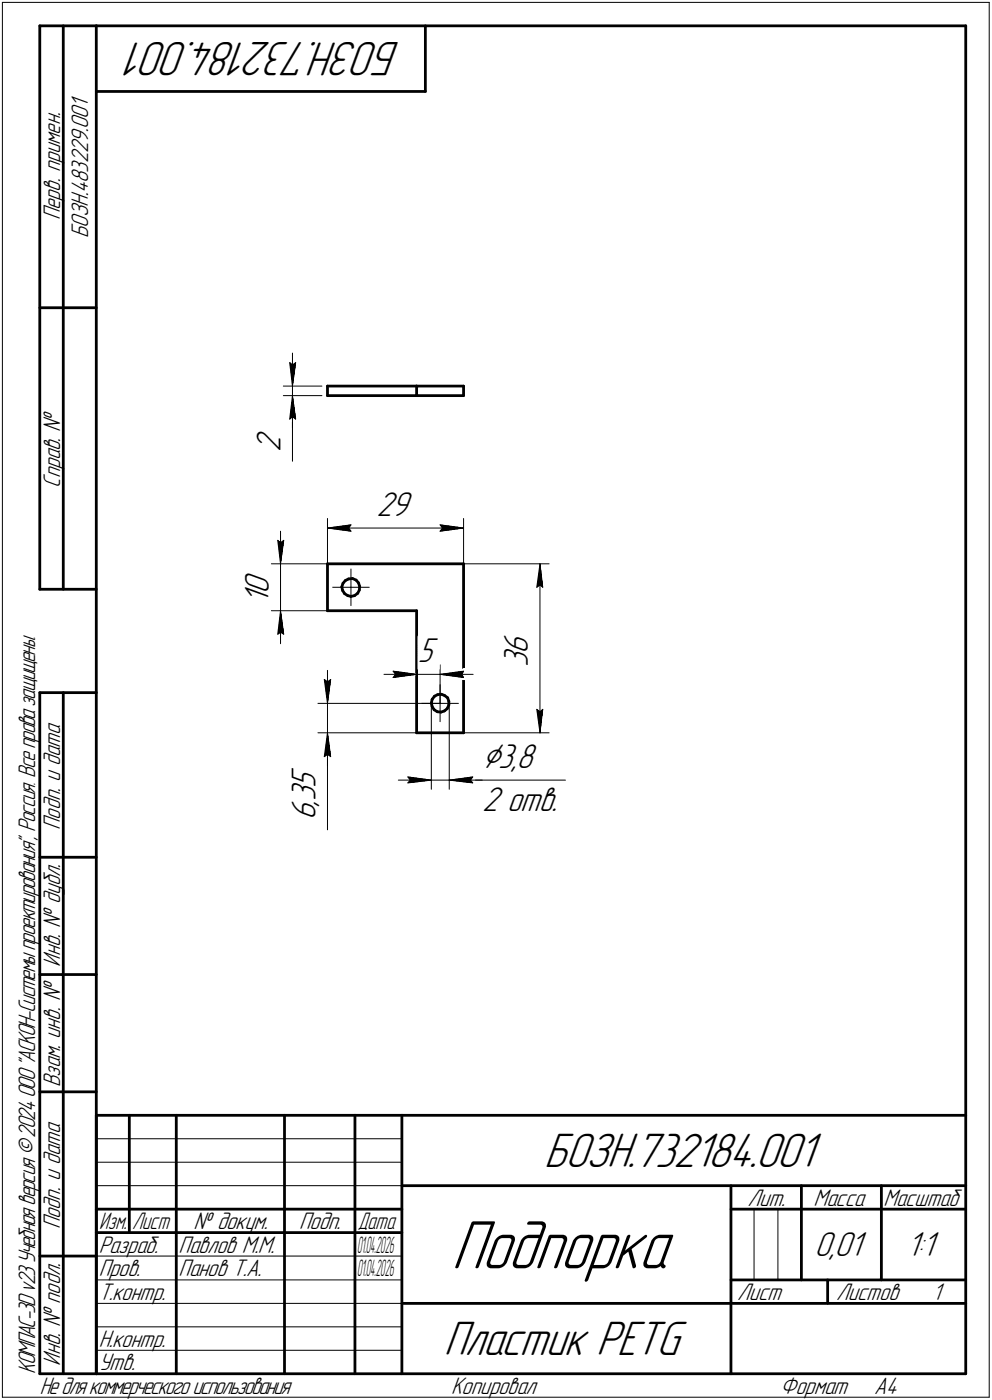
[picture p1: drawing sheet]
<svg xmlns="http://www.w3.org/2000/svg" width="211mm" height="298mm" viewBox="0 0 211 298" stroke-linecap="round" stroke-linejoin="round" font-family="sans-serif">
<defs><g id="words">
<text font-size="15.6" x="96.1" y="270.1">Подпорка</text>
<g font-size="10.9">
<text x="85.2" y="9" transform="rotate(-180 85.2 9)">БОЗН.732184.001</text>
<text x="115.8" y="248.5">БОЗН.732184.001</text>
<text x="94.4" y="288.5">Пластик PETG</text>
</g>
<text font-size="8.5" x="102.6" y="163.5">⌀3,8</text>
<g font-size="7.8">
<text x="59.7" y="96.2" transform="rotate(-90 59.7 96.2)">2</text>
<text x="80.1" y="109.9">29</text>
<text x="57.2" y="128.6" transform="rotate(-90 57.2 128.6)">1</text>
<text x="57.2" y="126.5" transform="rotate(-90 57.2 126.5)">0</text>
<text x="88.9" y="141">5</text>
<text x="112.3" y="142" transform="rotate(-90 112.3 142)">3</text>
<text x="112.3" y="139.2" transform="rotate(-90 112.3 139.2)">6</text>
<text x="67.1" y="167.7" transform="rotate(-90 67.1 167.7)">5</text>
<text x="67.1" y="171.5" transform="rotate(-90 67.1 171.5)">,</text>
<text x="67.1" y="170.5" transform="rotate(-90 67.1 170.5)">3</text>
<text x="102.6" y="172.7">2 отв.</text>
<text x="67.1" y="174.7" transform="rotate(-90 67.1 174.7)">6</text>
<text x="173.3" y="267.5">0,01</text>
<text x="192.9" y="267.5">1:1</text>
</g>
<g font-size="5.4">
<text x="12.8" y="46.9" transform="rotate(-90 12.8 46.9)">Перв. примен.</text>
<text x="18.8" y="50.7" transform="rotate(-90 18.8 50.7)">БОЗН.483229.001</text>
<text x="12.8" y="103.8" transform="rotate(-90 12.8 103.8)">Справ. №</text>
<text x="12.8" y="176.7" transform="rotate(-90 12.8 176.7)">Подп. и дата</text>
<text x="12.8" y="205.8" transform="rotate(-90 12.8 205.8)">Инв. № дубл.</text>
<text x="12.8" y="231.6" transform="rotate(-90 12.8 231.6)">Взам. инв. №</text>
<text x="159.1" y="256.8">Лит.</text>
<text x="173.1" y="256.8">Масса</text>
<text x="188" y="256.8">Масштаб</text>
<text x="12.8" y="261.7" transform="rotate(-90 12.8 261.7)">Подп. и дата</text>
<text x="41.2" y="261.8">№ докум.</text>
<text x="63.6" y="261.8">Подп.</text>
<text x="21" y="266.8">Разраб.</text>
<text x="38" y="266.8">Павлов М.М.</text>
<text x="21" y="271.8">Пров.</text>
<text x="38" y="271.8">Панов Т.А.</text>
<text x="21" y="276.8">Т.контр.</text>
<text x="156.9" y="276.8">Лист</text>
<text x="177.9" y="276.8">Листов</text>
<text x="198.4" y="276.8">1</text>
<text x="21" y="286.8">Н.контр.</text>
<text x="7.5" y="292.5" transform="rotate(-90 7.5 292.5)">КОМПАС-3Dv23Учебнаяверсия©2024ООО&quot;АСКОН-Системыпроектирования&quot;, Россия. Всеправазащищены.</text>
<text x="12.8" y="290.8" transform="rotate(-90 12.8 290.8)">Инв. № подл.</text>
<text x="21" y="291.8">Утв.</text>
<text x="8.5" y="296.7">Недлякоммерческогоиспользования</text>
<text x="96" y="296.8">Копировал</text>
<text x="166" y="296.8">Формат</text>
<text x="186" y="296.8">A4</text>
</g>
<g font-size="5.3">
<text x="21.1" y="261.8">Изм.</text>
<text x="28.1" y="261.8">Лист</text>
<text x="76.1" y="261.8">Дата</text>
</g>
<g font-size="5.1">
<text x="76" y="266.8">0</text>
<text x="76.9" y="266.8">1.04.2026</text>
<text x="76" y="271.8">0</text>
<text x="76.9" y="271.8">1.04.2026</text>
</g>
</g></defs>
<g fill="none" stroke="#000" stroke-width=".59">
<path d="M8.5 5.5v120zM8.5 5.5h12zM13.5 5.5v120zM20.5 5.5v287zM20.5 5.5h185zM20.5 19.5h70zM90.5 5.5v14zM205.5 5.5v287zM8.5 65.5h12zM69.7 84.2h18.9zM69.7 82.2h18.9zM69.7 82.2v2z"/>
<path d="M88.6 82.2h10zM88.6 84.2h10zM88.6 82.2v2zM98.6 82.2v2zM8.5 125.5h12zM69.7 130h18.9zM69.7 120.1h28.9zM69.7 120.1v9.9zM72.7 125l.2 .7zM72.9 125.7l.4 .7zM73 124.2l-.3 .8zM73.3 126.4l.7 .4z"/>
<path d="M73.5 123.6l.7-.3zM73.5 123.6l-.5 .6zM74 126.8l.7 .2zM74.2 123.3l.8-.1zM74.7 127l.7-.2zM75 123.2l.8 .3zM75.4 126.8l.7-.5zM75.8 123.5l.5 .6zM76.3 124.1l.2 .8zM76.5 125.6l-.4 .7zM76.5 124.9v.7zM88.6 130v26z"/>
<path d="M98.6 120.1v35.9zM8.5 147.5v145zM8.5 147.5h12zM13.5 147.5v145zM88.6 156h10zM91.8 149.7l.1 .8zM91.9 148.9l-.1 .8zM91.9 150.5l.5 .6zM92.4 151.1l.6 .5zM92.5 148.3l.6-.4zM92.5 148.3l-.6 .6zM93 151.6h.8z"/>
<path d="M93.1 147.9l.8-.1zM93.8 151.6l.8-.2zM93.9 147.8l.7 .3zM94.6 151.4l.6-.5zM94.6 148.1l.6 .5zM95.2 148.6l.3 .8zM95.5 150.1l-.3 .8zM95.5 149.4v.7zM8.5 182.5h12zM8.5 207.5h12zM8.5 232.5h12zM20.5 237.5h185z"/>
<path d="M20.5 237.5v55zM27.5 237.5v25zM37.5 237.5v55zM60.5 237.5v55zM75.5 237.5v55zM85.5 237.5v55zM20.5 257.5h65zM85.5 252.5h120zM155.5 252.5v40zM155.5 257.5h15zM170.5 252.5v20zM170.5 257.5h35z"/>
<path d="M187.5 252.5v20zM8.5 267.5h12zM20.5 262.5h65zM85.5 277.5h70zM155.5 277.5h50zM155.5 272.5h50zM176.1 272.5v5zM8.5 292.5h12zM20.5 292.5h185z"/>
</g>
<g fill="none" stroke="#000" stroke-width=".21">
<path d="M.5 .5v297zM.5 .5h210zM210.5 .5v297zM61.6 77.2l.6 .5zM61.6 77.2l.6 5zM62.2 77.7l.7-.5zM62.2 75.2v7zM62.9 77.2l-.7 5zM60.3 82.2h8.2zM60.3 84.2h8.2zM61.6 89.2l.6-.5zM62.2 84.2v5z"/>
<path d="M62.2 89.2v9zM62.2 84.2l-.6 5zM62.2 88.7l.7 .5zM62.2 84.2l.7 5zM62.2 84.2v7zM62.2 82.2v2zM59.1 115.1l.6 .5zM59.1 115.1l.6 5zM59.7 115.6l.7-.5zM59.7 113.1v7zM60.4 115.1l-.7 5zM69.7 110.4v9.7z"/>
<path d="M69.7 112.4l5-.6zM69.7 112.4l5 .7zM69.7 112.4h28.9zM74.2 112.4l.5 .7zM74.7 111.8l-.5 .6zM93.6 113.1l5-.7zM93.6 111.8l.5 .6zM93.6 111.8l5 .6zM94.1 112.4l-.5 .7zM98.6 110.4v9.7zM57.7 120.1h12zM57.7 130h12z"/>
<path d="M59.1 135l.6-.4zM59.7 130l-.6 5zM59.7 134.6l.7 .4zM59.7 130l.7 5zM59.7 130v7.1zM59.7 120.1v9.9zM70.8 125.1h3.9zM74.7 125.1h3.9zM74.7 125.1v3.8zM74.7 121.2v3.9zM88.6 130v15.5zM98.6 120.1h18.2z"/>
<path d="M114.2 125.1l.7-.6zM114.9 120.1l.6 5zM114.9 124.5l.6 .6zM114.9 120.1l-.7 5zM114.9 120.1v35.9zM67.6 156h21zM67.6 149.8h26zM69 144.7l.7 .5zM69 144.7l.7 5.1zM69.7 156v5.1zM69.7 156l-.7 5.1zM69.7 156l.7 5.1z"/>
<path d="M69.7 156v7.1zM69.7 145.2l.7-.5zM69.7 142.7v7.1zM69.7 149.8v6.2zM70.4 144.7l-.7 5.1zM81.7 143.6h6.9zM83.7 142.9l4.9 .7zM83.7 142.9l.5 .7zM83.7 144.3l4.9-.7zM84.2 143.6l-.5 .7zM88.6 143.6h5zM89.7 149.8h3.9z"/>
<path d="M91.8 149.8v18.3zM93.6 149.8h3.9zM93.6 149.8v3.9zM93.6 145.8v4zM93.6 141.6v8.2zM93.6 143.6l5 .7zM93.6 143.6l5-.7zM93.6 143.6h7.1zM95.6 149.8v18.3zM98.2 143.6l.4 .7zM98.6 156h18.2zM98.6 142.9l-.4 .7z"/>
<path d="M114.2 151l.7 5zM114.2 151l.7 .6zM114.9 151.6l.6-.6zM115.5 151l-.6 5zM69 161.1l.7-.5zM69.7 161.1v15.6zM69.7 160.6l.7 .5zM84.8 166.1h7zM86.8 165.4l5 .7zM86.8 165.4l.5 .7zM86.8 166.7l5-.6zM87.3 166.1l-.5 .6z"/>
<path d="M91.8 166.1h3.8zM95.6 166.1h5zM95.6 166.1l5 .6zM95.6 166.1l5-.7zM95.6 166.1h7zM100.1 166.1l.5 .6zM100.6 166.1h19.7zM100.6 165.4l-.5 .7zM20.5 247.5h65zM20.5 252.5h65zM20.5 242.5h65zM160.4 257.5v15z"/>
<path d="M165.5 257.5v15zM20.5 267.5h65zM20.5 272.5h65zM20.5 277.5h65zM.5 297.5h210zM20.5 282.5h65zM20.5 287.5h65z"/>
</g>
<g fill="#fff" stroke="#fff" stroke-width=".21">
<path d="M54.1 91.2h7.1zM54.1 91.3h7.1zM54.1 91.4h7.1zM54.1 91.4h7.1zM54.1 91.5h7.1zM54.1 91.6h7.1zM54.1 91.7h7.1zM54.1 91.8h7.1zM54.1 91.9h7.1zM54.1 91.9h7.1zM54.1 92h7.1zM54.1 92.1h7.1zM54.1 92.2h7.1zM54.1 92.3h7.1zM54.1 92.4h7.1zM54.1 92.5h7.1zM54.1 92.5h7.1zM54.1 92.6h7.1zM54.1 92.7h7.1zM54.1 92.8h7.1zM54.1 92.9h7.1zM54.1 93h7.1zM54.1 93h7.1zM54.1 93.1h7.1zM54.1 93.2h7.1zM54.1 93.3h7.1zM54.1 93.4h7.1zM54.1 93.5h7.1zM54.1 93.6h7.1zM54.1 93.6h7.1zM54.1 93.7h7.1zM54.1 93.8h7.1zM54.1 93.9h7.1zM54.1 94h7.1zM54.1 94.1h7.1zM54.1 94.1h7.1zM54.1 94.2h7.1zM54.1 94.3h7.1zM54.1 94.4h7.1zM54.1 94.5h7.1zM54.1 94.6h7.1zM54.1 94.7h7.1zM54.1 94.7h7.1zM54.1 94.8h7.1zM54.1 94.9h7.1zM54.1 95h7.1zM54.1 95.1h7.1zM54.1 95.2h7.1zM54.1 95.2h7.1zM54.1 95.3h7.1zM54.1 95.4h7.1zM54.1 95.5h7.1zM54.1 95.6h7.1zM54.1 95.7h7.1zM54.1 95.8h7.1zM54.1 95.8h7.1zM54.1 95.9h7.1zM54.1 96h7.1zM54.1 96.1h7.1z"/>
<path d="M61 76.7h2.5zM61.1 76.8h2.4zM61.1 76.9h2.4zM61.1 77h2.4zM61.1 77h2.4zM61.1 77.1h2.4zM61.1 77.2h2.4zM61.1 77.3h2.4zM61.2 77.4h2.2zM61.2 77.5h2.2zM61.2 77.6h2.2zM61.2 77.6h2.2zM61.2 77.7h2.2zM61.2 77.8h2.2zM61.2 77.9h2.2zM61.3 78h2zM61.3 78.1h2zM61.3 78.1h2zM61.3 78.2h2zM61.3 78.3h2zM61.3 78.4h2zM61.3 78.5h2zM61.3 78.6h1.9zM61.4 78.7h1.8zM61.4 78.7h1.8zM61.4 78.8h1.8zM61.4 78.9h1.8zM61.4 79h1.8zM61.4 79.1h1.8zM61.4 79.2h1.8zM61.5 79.2h1.7zM61.5 79.3h1.7zM61.5 79.4h1.7zM61.5 79.5h1.7zM61.5 79.6h1.7zM61.5 79.7h1.7zM61.5 79.8h1.7zM61.6 79.8h1.5zM61.6 79.9h1.5zM61.6 80h1.5zM61.6 80.1h1.5zM61.6 80.2h1.5zM61.6 80.3h1.5zM61.6 80.3h1.5zM61.6 80.4h1.4zM61.6 80.5h1.4zM61.6 80.6h1.4zM61.7 80.7h1.2zM61.7 80.8h1.2zM61.7 80.9h1.1zM61.8 80.9h1zM61.8 81h.9zM61.9 81.1h.8zM61.9 81.2h.8zM61.9 81.3h.8zM62 81.4h.7zM62 81.4h.6zM62 81.5h.6zM62.1 81.6h.4zM62.1 81.7h.4zM62.1 81.8h.4zM62.1 81.9h.3zM62.1 82h.3z"/>
<path d="M62.1 84.5h.3zM62.1 84.6h.3zM62.1 84.7h.4zM62.1 84.8h.4zM62.1 84.8h.4zM62 84.9h.6zM62 85h.6zM62 85.1h.7zM61.9 85.2h.8zM61.9 85.3h.8zM61.9 85.3h.8zM61.8 85.4h.9zM61.8 85.5h1zM61.7 85.6h1.1zM61.7 85.7h1.2zM61.7 85.8h1.2zM61.6 85.9h1.4zM61.6 85.9h1.4zM61.6 86h1.4zM61.6 86.1h1.5zM61.6 86.2h1.5zM61.6 86.3h1.5zM61.6 86.4h1.5zM61.6 86.4h1.5zM61.6 86.5h1.5zM61.6 86.6h1.5zM61.5 86.7h1.7zM61.5 86.8h1.7zM61.5 86.9h1.7zM61.5 87h1.7zM61.5 87h1.7zM61.5 87.1h1.7zM61.5 87.2h1.7zM61.4 87.3h1.8zM61.4 87.4h1.8zM61.4 87.5h1.8zM61.4 87.5h1.8zM61.4 87.6h1.8zM61.4 87.7h1.8zM61.4 87.8h1.8zM61.3 87.9h1.9zM61.3 88h2zM61.3 88.1h2zM61.3 88.1h2zM61.3 88.2h2zM61.3 88.3h2zM61.3 88.4h2zM61.3 88.5h2zM61.2 88.6h2.2zM61.2 88.6h2.2zM61.2 88.7h2.2zM61.2 88.8h2.2zM61.2 88.9h2.2zM61.2 89h2.2zM61.2 89.1h2.2zM61.1 89.2h2.4zM61.1 89.2h2.4zM61.1 89.3h2.4zM61.1 89.4h2.4zM61.1 89.5h2.4zM61.1 89.6h2.4zM61.1 89.7h2.4z"/>
<path d="M80.1 104.3h8.1zM80.1 104.4h8.1zM80.1 104.5h8.1zM80.1 104.6h8.1zM80.1 104.6h8.1zM80.1 104.7h8.1zM80.1 104.8h8.1zM80.1 104.9h8.1zM80.1 105h8.1zM80.1 105.1h8.1zM80.1 105.2h8.1zM80.1 105.2h8.1zM80.1 105.3h8.1zM80.1 105.4h8.1zM80.1 105.5h8.1zM80.1 105.6h8.1zM80.1 105.7h8.1zM80.1 105.7h8.1zM80.1 105.8h8.1zM80.1 105.9h8.1zM80.1 106h8.1zM80.1 106.1h8.1zM80.1 106.2h8.1zM80.1 106.3h8.1zM80.1 106.3h8.1zM80.1 106.4h8.1zM80.1 106.5h8.1zM80.1 106.6h8.1zM80.1 106.7h8.1zM80.1 106.8h8.1zM80.1 106.8h8.1zM80.1 106.9h8.1zM80.1 107h8.1zM80.1 107.1h8.1zM80.1 107.2h8.1zM80.1 107.3h8.1zM80.1 107.4h8.1zM80.1 107.4h8.1zM80.1 107.5h8.1zM80.1 107.6h8.1zM80.1 107.7h8.1zM80.1 107.8h8.1zM80.1 107.9h8.1zM80.1 107.9h8.1zM80.1 108h8.1zM80.1 108.1h8.1zM80.1 108.2h8.1zM80.1 108.3h8.1zM80.1 108.4h8.1zM80.1 108.5h8.1zM80.1 108.5h8.1zM80.1 108.6h8.1zM80.1 108.7h8.1zM80.1 108.8h8.1zM80.1 108.9h8.1zM80.1 109h8.1zM80.1 109.1h8.1zM80.1 109.1h8.1zM80.1 109.2h8.1zM80.1 109.3h8.1zM80.1 109.4h8.1zM80.1 109.5h8.1zM80.1 109.6h8.1zM80.1 109.6h8.1zM80.1 109.7h8.1zM80.1 109.8h8.1zM80.1 109.9h8.1zM80.1 110h8.1zM80.1 110.1h8.1zM80.1 110.2h8.1zM80.1 110.2h8.1zM80.1 110.3h8.1zM80.1 110.4h8.1zM80.1 110.5h8.1zM80.1 110.6h8.1zM80.1 110.7h8.1zM80.1 110.7h8.1zM80.1 110.8h8.1zM80.1 110.9h8.1zM80.1 111h8.1zM80.1 111.1h8.1zM80.1 111.2h8.1zM80.1 111.3h8.1zM80.1 111.3h8.1z"/>
<path d="M93.2 111.3h.7zM93.2 111.3h1.3zM93.2 111.4h1.9zM93.2 111.5h2.5zM93.2 111.6h3.1zM93.2 111.7h3.7zM93.2 111.8h3.9zM93.2 111.8h4.1zM93.2 111.9h4.3zM93.2 112h4.5zM93.2 112.1h4.7zM93.2 112.2h4.8zM93.2 112.3h5.1zM93.2 112.4h5.3zM93.2 112.4h5.4zM93.2 112.5h5.3zM93.2 112.6h5.1zM93.2 112.7h4.8zM93.2 112.8h4.7zM93.2 112.9h4.5zM93.2 112.9h4.3zM93.2 113h4.1zM93.2 113.1h3.9zM93.2 113.2h3.7zM93.2 113.3h3zM93.2 113.4h2.2zM93.2 113.5h1.5zM93.2 113.5h.8z"/>
<path d="M74.6 111.3h.6zM74 111.3h1.2zM73.3 111.4h1.9zM72.7 111.5h2.5zM72.1 111.6h3.1zM71.5 111.7h3.7zM71.3 111.8h3.9zM71.1 111.8h4.1zM70.9 111.9h4.3zM70.7 112h4.5zM70.5 112.1h4.7zM70.3 112.2h4.9zM70.1 112.3h5.1zM69.9 112.4h5.3zM69.7 112.4h5.5zM69.9 112.5h5.3zM70.1 112.6h5.1zM70.3 112.7h4.9zM70.5 112.8h4.7zM70.7 112.9h4.5zM70.9 112.9h4.3zM71.1 113h4.1zM71.3 113.1h3.9zM71.5 113.2h3.7zM72.2 113.3h3zM73 113.4h2.2zM73.7 113.5h1.5zM74.5 113.5h.7z"/>
<path d="M51.6 121.5h7.2zM51.6 121.6h7.2zM51.6 121.7h7.2zM51.6 121.8h7.2zM51.6 121.8h7.2zM51.6 121.9h7.2zM51.6 122h7.2zM51.6 122.1h7.2zM51.6 122.2h7.2zM51.6 122.3h7.2zM51.6 122.3h7.2zM51.6 122.4h7.2zM51.6 122.5h7.2zM51.6 122.6h7.2zM51.6 122.7h7.2zM51.6 122.8h7.2zM51.6 122.9h7.2zM51.6 122.9h7.2zM51.6 123h7.2zM51.6 123.1h7.2zM51.6 123.2h7.2zM51.6 123.3h7.2zM51.6 123.4h7.2zM51.6 123.4h7.2zM51.6 123.5h7.2zM51.6 123.6h7.2zM51.6 123.7h7.2zM51.6 123.8h7.2zM51.6 123.9h7.2zM51.6 124h7.2zM51.6 124h7.2zM51.6 124.1h7.2zM51.6 124.2h7.2zM51.6 124.3h7.2zM51.6 124.4h7.2zM51.6 124.5h7.2zM51.6 124.5h7.2zM51.6 124.6h7.2zM51.6 124.7h7.2zM51.6 124.8h7.2zM51.6 124.9h7.2zM51.6 125h7.2zM51.6 125.1h7.2zM51.6 125.1h7.2zM51.6 125.2h7.2zM51.6 125.3h7.2zM51.6 125.4h7.2zM51.6 125.5h7.2zM51.6 125.6h7.2zM51.6 125.6h7.2zM51.6 125.7h7.2zM51.6 125.8h7.2zM51.6 125.9h7.2zM51.6 126h7.2zM51.6 126.1h7.2zM51.6 126.2h7.2zM51.6 126.2h7.2zM51.6 126.3h7.2zM51.6 126.4h7.2zM51.6 126.5h7.2zM51.6 126.6h7.2zM51.6 126.7h7.2zM51.6 126.7h7.2zM51.6 126.8h7.2zM51.6 126.9h7.2zM51.6 127h7.2zM51.6 127.1h7.2zM51.6 127.2h7.2zM51.6 127.3h7.2zM51.6 127.3h7.2zM51.6 127.4h7.2zM51.6 127.5h7.2zM51.6 127.6h7.2zM51.6 127.7h7.2zM51.6 127.8h7.2zM51.6 127.8h7.2zM51.6 127.9h7.2zM51.6 128h7.2zM51.6 128.1h7.2zM51.6 128.2h7.2zM51.6 128.3h7.2zM51.6 128.4h7.2zM51.6 128.4h7.2zM51.6 128.5h7.2z"/>
<path d="M58.5 114.6h2.5zM58.6 114.6h2.4zM58.6 114.7h2.4zM58.6 114.8h2.4zM58.6 114.9h2.4zM58.6 115h2.4zM58.6 115.1h2.4zM58.6 115.1h2.4zM58.7 115.2h2.2zM58.7 115.3h2.2zM58.7 115.4h2.2zM58.7 115.5h2.2zM58.7 115.6h2.2zM58.7 115.7h2.2zM58.7 115.7h2.2zM58.8 115.8h2zM58.8 115.9h2zM58.8 116h2zM58.8 116.1h2zM58.8 116.2h2zM58.8 116.2h2zM58.8 116.3h2zM58.8 116.4h1.9zM58.8 116.5h1.9zM58.8 116.6h1.9zM58.8 116.7h1.9zM58.8 116.8h1.9zM58.8 116.8h1.9zM58.8 116.9h1.9zM58.8 117h1.9zM58.9 117.1h1.7zM58.9 117.2h1.7zM58.9 117.3h1.7zM58.9 117.3h1.7zM58.9 117.4h1.7zM58.9 117.5h1.7zM58.9 117.6h1.7zM59 117.7h1.5zM59 117.8h1.5zM59 117.9h1.5zM59 117.9h1.5zM59 118h1.5zM59 118.1h1.5zM59 118.2h1.5zM59 118.3h1.5zM59.1 118.4h1.4zM59.1 118.4h1.4zM59.2 118.5h1.2zM59.2 118.6h1.2zM59.2 118.7h1.1zM59.3 118.8h1zM59.3 118.9h.9zM59.4 119h.8zM59.4 119h.8zM59.4 119.1h.7zM59.4 119.2h.7zM59.4 119.3h.6zM59.4 119.4h.6zM59.5 119.5h.4zM59.5 119.5h.4zM59.6 119.6h.3zM59.6 119.7h.3zM59.6 119.8h.3z"/>
<path d="M59.6 130.3h.3zM59.6 130.4h.3zM59.6 130.5h.3zM59.5 130.6h.4zM59.5 130.6h.4zM59.4 130.7h.6zM59.4 130.8h.6zM59.4 130.9h.7zM59.4 131h.7zM59.4 131.1h.8zM59.4 131.1h.8zM59.3 131.2h.9zM59.3 131.3h1zM59.2 131.4h1.1zM59.2 131.5h1.2zM59.2 131.6h1.2zM59.1 131.7h1.4zM59.1 131.7h1.4zM59 131.8h1.5zM59 131.9h1.5zM59 132h1.5zM59 132.1h1.5zM59 132.2h1.5zM59 132.2h1.5zM59 132.3h1.5zM59 132.4h1.5zM58.9 132.5h1.7zM58.9 132.6h1.7zM58.9 132.7h1.7zM58.9 132.8h1.7zM58.9 132.8h1.7zM58.9 132.9h1.7zM58.9 133h1.7zM58.8 133.1h1.9zM58.8 133.2h1.9zM58.8 133.3h1.9zM58.8 133.3h1.9zM58.8 133.4h1.9zM58.8 133.5h1.9zM58.8 133.6h1.9zM58.8 133.7h1.9zM58.8 133.8h2zM58.8 133.9h2zM58.8 133.9h2zM58.8 134h2zM58.8 134.1h2zM58.8 134.2h2zM58.8 134.3h2zM58.7 134.4h2.2zM58.7 134.5h2.2zM58.7 134.5h2.2zM58.7 134.6h2.2zM58.7 134.7h2.2zM58.7 134.8h2.2zM58.7 134.9h2.2zM58.6 135h2.4zM58.6 135h2.4zM58.6 135.1h2.4zM58.6 135.2h2.4zM58.6 135.3h2.4zM58.6 135.4h2.4zM58.6 135.5h2.4z"/>
<path d="M102.6 157.8h12.3zM102.6 157.9h12.3zM102.6 158h12.3zM102.6 158.1h12.3zM102.6 158.2h12.3zM102.6 158.2h12.3zM102.6 158.3h12.3zM102.6 158.4h12.3zM102.6 158.5h12.3zM102.6 158.6h12.3zM102.6 158.7h12.3zM102.6 158.7h12.3zM102.6 158.8h12.3zM102.6 158.9h12.3zM102.6 159h12.3zM102.6 159.1h12.3zM102.6 159.2h12.3zM102.6 159.3h12.3zM102.6 159.3h12.3zM102.6 159.4h12.3zM102.6 159.5h12.3zM102.6 159.6h12.3zM102.6 159.7h12.3zM102.6 159.8h12.3zM102.6 159.9h12.3zM102.6 159.9h12.3zM102.6 160h12.3zM102.6 160.1h12.3zM102.6 160.2h12.3zM102.6 160.3h12.3zM102.6 160.4h12.3zM102.6 160.4h12.3zM102.6 160.5h12.3zM102.6 160.6h12.3zM102.6 160.7h12.3zM102.6 160.8h12.3zM102.6 160.9h12.3zM102.6 161h12.3zM102.6 161h12.3zM102.6 161.1h12.3zM102.6 161.2h12.3zM102.6 161.3h12.3zM102.6 161.4h12.3zM102.6 161.5h12.3zM102.6 161.5h12.3zM102.6 161.6h12.3zM102.6 161.7h12.3zM102.6 161.8h12.3zM102.6 161.9h12.3zM102.6 162h12.3zM102.6 162.1h12.3zM102.6 162.1h12.3zM102.6 162.2h12.3zM102.6 162.3h12.3zM102.6 162.4h12.3zM102.6 162.5h12.3zM102.6 162.6h12.3zM102.6 162.6h12.3zM102.6 162.7h12.3zM102.6 162.8h12.3zM102.6 162.9h12.3zM102.6 163h12.3zM102.6 163.1h12.3zM102.6 163.2h12.3zM102.6 163.2h12.3zM102.6 163.3h12.3zM102.6 163.4h12.3zM102.6 163.5h12.3zM102.6 163.6h12.3zM102.6 163.7h12.3zM102.6 163.7h12.3zM102.6 163.8h12.3zM102.6 163.9h12.3zM102.6 164h12.3zM102.6 164.1h12.3zM102.6 164.2h12.3zM102.6 164.3h12.3zM102.6 164.3h12.3zM102.6 164.4h12.3zM102.6 164.5h12.3zM102.6 164.6h12.3zM102.6 164.7h12.3zM102.6 164.8h12.3zM102.6 164.8h12.3zM102.6 164.9h12.3zM102.6 165h12.3z"/>
<path d="M102.6 167h15.8zM102.6 167.1h15.8zM102.6 167.2h15.8zM102.6 167.3h15.8zM102.6 167.4h15.8zM102.6 167.5h15.8zM102.6 167.6h15.8zM102.6 167.6h15.8zM102.6 167.7h15.8zM102.6 167.8h15.8zM102.6 167.9h15.8zM102.6 168h15.8zM102.6 168.1h15.8zM102.6 168.1h15.8zM102.6 168.2h15.8zM102.6 168.3h15.8zM102.6 168.4h15.8zM102.6 168.5h15.8zM102.6 168.6h15.8zM102.6 168.7h15.8zM102.6 168.7h15.8zM102.6 168.8h15.8zM102.6 168.9h15.8zM102.6 169h15.8zM102.6 169.1h15.8zM102.6 169.2h15.8zM102.6 169.2h15.8zM102.6 169.3h15.8zM102.6 169.4h15.8zM102.6 169.5h15.8zM102.6 169.6h15.8zM102.6 169.7h15.8zM102.6 169.8h15.8zM102.6 169.8h15.8zM102.6 169.9h15.8zM102.6 170h15.8zM102.6 170.1h15.8zM102.6 170.2h15.8zM102.6 170.3h15.8zM102.6 170.3h15.8zM102.6 170.4h15.8zM102.6 170.5h15.8zM102.6 170.6h15.8zM102.6 170.7h15.8zM102.6 170.8h15.8zM102.6 170.9h15.8zM102.6 170.9h15.8zM102.6 171h15.8zM102.6 171.1h15.8zM102.6 171.2h15.8zM102.6 171.3h15.8zM102.6 171.4h15.8zM102.6 171.4h15.8zM102.6 171.5h15.8zM102.6 171.6h15.8zM102.6 171.7h15.8zM102.6 171.8h15.8zM102.6 171.9h15.8zM102.6 172h15.8zM102.6 172h15.8zM102.6 172.1h15.8zM102.6 172.2h15.8zM102.6 172.3h15.8zM102.6 172.4h15.8zM102.6 172.5h15.8zM102.6 172.6h15.8zM102.6 172.6h15.8zM102.6 172.7h15.8zM102.6 172.8h15.8zM102.6 172.9h15.8zM102.6 173h15.8zM102.6 173.1h15.8zM102.6 173.1h15.8zM102.6 173.2h15.8zM102.6 173.3h15.8zM102.6 173.4h15.8zM102.6 173.5h15.8zM102.6 173.6h15.8zM102.6 173.7h15.8zM102.6 173.7h15.8zM102.6 173.8h15.8zM102.6 173.9h15.8zM102.6 174h15.8zM102.6 174.1h15.8zM102.6 174.2h15.8z"/>
<path d="M86.3 164.9h.7zM86.3 165h1.2zM86.3 165.1h1.8zM86.3 165.2h2.5zM86.3 165.3h3.1zM86.3 165.4h3.7zM86.3 165.4h4zM86.3 165.5h4.1zM86.3 165.6h4.3zM86.3 165.7h4.5zM86.3 165.8h4.7zM86.3 165.9h4.9zM86.3 165.9h5.1zM86.3 166h5.3zM86.3 166.1h5.5zM86.3 166.2h5.3zM86.3 166.3h5.1zM86.3 166.4h4.9zM86.3 166.5h4.6zM86.3 166.5h4.4zM86.3 166.6h4.2zM86.3 166.7h4zM86.3 166.8h3.7zM86.3 166.9h3.1zM86.3 167h2.5zM86.3 167h1.8zM86.3 167.1h1.2zM86.3 167.2h.7z"/>
<path d="M100.5 164.9h.6zM99.9 165h1.2zM99.2 165.1h1.9zM98.6 165.2h2.5zM98 165.3h3.1zM97.4 165.4h3.7zM97.2 165.4h3.9zM97 165.5h4.1zM96.8 165.6h4.3zM96.6 165.7h4.5zM96.4 165.8h4.7zM96.2 165.9h4.9zM96 165.9h5.1zM95.8 166h5.3zM95.6 166.1h5.5zM95.8 166.2h5.3zM96.1 166.3h5zM96.3 166.4h4.8zM96.5 166.5h4.6zM96.8 166.5h4.3zM96.9 166.6h4.2zM97.2 166.7h3.9zM97.4 166.8h3.7zM98 166.9h3.1zM98.6 167h2.5zM99.2 167h1.9zM99.9 167.1h1.2zM100.5 167.2h.6z"/>
<path d="M88.9 135.5h4.6zM88.9 135.6h4.6zM88.9 135.6h4.6zM88.9 135.7h4.6zM88.9 135.8h4.6zM88.9 135.9h4.6zM88.9 136h4.6zM88.9 136.1h4.6zM88.9 136.1h4.6zM88.9 136.2h4.6zM88.9 136.3h4.6zM88.9 136.4h4.6zM88.9 136.5h4.6zM88.9 136.6h4.6zM88.9 136.7h4.6zM88.9 136.7h4.6zM88.9 136.8h4.6zM88.9 136.9h4.6zM88.9 137h4.6zM88.9 137.1h4.6zM88.9 137.2h4.6zM88.9 137.2h4.6zM88.9 137.3h4.6zM88.9 137.4h4.6zM88.9 137.5h4.6zM88.9 137.6h4.6zM88.9 137.7h4.6zM88.9 137.8h4.6zM88.9 137.8h4.6zM88.9 137.9h4.6zM88.9 138h4.6zM88.9 138.1h4.6zM88.9 138.2h4.6zM88.9 138.3h4.6zM88.9 138.3h4.6zM88.9 138.4h4.6zM88.9 138.5h4.6zM88.9 138.6h4.6zM88.9 138.7h4.6zM88.9 138.8h4.6zM88.9 138.9h4.6zM88.9 138.9h4.6zM88.9 139h4.6zM88.9 139.1h4.6zM88.9 139.2h4.6zM88.9 139.3h4.6zM88.9 139.4h4.6zM88.9 139.4h4.6zM88.9 139.5h4.6zM88.9 139.6h4.6zM88.9 139.7h4.6zM88.9 139.8h4.6zM88.9 139.9h4.6zM88.9 140h4.6zM88.9 140h4.6zM88.9 140.1h4.6zM88.9 140.2h4.6zM88.9 140.3h4.6zM88.9 140.4h4.6zM88.9 140.5h4.6zM88.9 140.5h4.6zM88.9 140.6h4.6zM88.9 140.7h4.6zM88.9 140.8h4.6zM88.9 140.9h4.6zM88.9 141h4.6zM88.9 141.1h4.6zM88.9 141.1h4.6zM88.9 141.2h4.6zM88.9 141.3h4.6zM88.9 141.4h4.6zM88.9 141.5h4.6zM88.9 141.6h4.6zM88.9 141.6h4.6zM88.9 141.7h4.6zM88.9 141.8h4.6zM88.9 141.9h4.6zM88.9 142h4.6zM88.9 142.1h4.6zM88.9 142.2h4.6zM88.9 142.2h4.6zM88.9 142.3h4.6zM88.9 142.4h4.6zM88.9 142.5h4.6z"/>
<path d="M83.1 142.4h.7zM83.1 142.5h1.3zM83.1 142.6h1.9zM83.1 142.7h2.6zM83.1 142.7h3.2zM83.1 142.8h3.8zM83.1 142.9h4zM83.1 143h4.2zM83.1 143.1h4.4zM83.1 143.2h4.6zM83.1 143.3h4.8zM83.1 143.3h5zM83.1 143.4h5.2zM83.1 143.5h5.4zM83.1 143.6h5.5zM83.1 143.7h5.4zM83.1 143.8h5.2zM83.1 143.8h5zM83.1 143.9h4.8zM83.1 144h4.6zM83.1 144.1h4.4zM83.1 144.2h4.2zM83.1 144.3h4zM83.1 144.4h3.8zM83.1 144.4h3.1zM83.1 144.5h2.3zM83.1 144.6h1.6zM83.1 144.7h.8z"/>
<path d="M98.6 142.4h.5zM98 142.5h1.1zM97.3 142.6h1.8zM96.7 142.7h2.4zM96.1 142.7h3zM95.4 142.8h3.7zM95.2 142.9h3.9zM95.1 143h4zM94.8 143.1h4.3zM94.7 143.2h4.4zM94.5 143.3h4.6zM94.2 143.3h4.9zM94.1 143.4h5zM93.9 143.5h5.2zM93.6 143.6h5.5zM93.9 143.7h5.2zM94.1 143.8h5zM94.2 143.8h4.9zM94.5 143.9h4.6zM94.7 144h4.4zM94.8 144.1h4.3zM95.1 144.2h4zM95.2 144.3h3.9zM95.4 144.4h3.7zM96.2 144.4h2.9zM96.9 144.5h2.2zM97.7 144.6h1.4zM98.5 144.7h.6z"/>
<path d="M106.8 134.2h7.1zM106.8 134.3h7.1zM106.8 134.4h7.1zM106.8 134.5h7.1zM106.8 134.5h7.1zM106.8 134.6h7.1zM106.8 134.7h7.1zM106.8 134.8h7.1zM106.8 134.9h7.1zM106.8 135h7.1zM106.8 135h7.1zM106.8 135.1h7.1zM106.8 135.2h7.1zM106.8 135.3h7.1zM106.8 135.4h7.1zM106.8 135.5h7.1zM106.8 135.6h7.1zM106.8 135.6h7.1zM106.8 135.7h7.1zM106.8 135.8h7.1zM106.8 135.9h7.1zM106.8 136h7.1zM106.8 136.1h7.1zM106.8 136.1h7.1zM106.8 136.2h7.1zM106.8 136.3h7.1zM106.8 136.4h7.1zM106.8 136.5h7.1zM106.8 136.6h7.1zM106.8 136.7h7.1zM106.8 136.7h7.1zM106.8 136.8h7.1zM106.8 136.9h7.1zM106.8 137h7.1zM106.8 137.1h7.1zM106.8 137.2h7.1zM106.8 137.2h7.1zM106.8 137.3h7.1zM106.8 137.4h7.1zM106.8 137.5h7.1zM106.8 137.6h7.1zM106.8 137.7h7.1zM106.8 137.8h7.1zM106.8 137.8h7.1zM106.8 137.9h7.1zM106.8 138h7.1zM106.8 138.1h7.1zM106.8 138.2h7.1zM106.8 138.3h7.1zM106.8 138.3h7.1zM106.8 138.4h7.1zM106.8 138.5h7.1zM106.8 138.6h7.1zM106.8 138.7h7.1zM106.8 138.8h7.1zM106.8 138.9h7.1zM106.8 138.9h7.1zM106.8 139h7.1zM106.8 139.1h7.1zM106.8 139.2h7.1zM106.8 139.3h7.1zM106.8 139.4h7.1zM106.8 139.4h7.1zM106.8 139.5h7.1zM106.8 139.6h7.1zM106.8 139.7h7.1zM106.8 139.8h7.1zM106.8 139.9h7.1zM106.8 140h7.1zM106.8 140h7.1zM106.8 140.1h7.1zM106.8 140.2h7.1zM106.8 140.3h7.1zM106.8 140.4h7.1zM106.8 140.5h7.1zM106.8 140.5h7.1zM106.8 140.6h7.1zM106.8 140.7h7.1zM106.8 140.8h7.1zM106.8 140.9h7.1zM106.8 141h7.1zM106.8 141.1h7.1zM106.8 141.1h7.1zM106.8 141.2h7.1zM106.8 141.3h7.1zM106.8 141.4h7.1zM106.8 141.5h7.1zM106.8 141.6h7.1zM106.8 141.6h7.1zM106.8 141.7h7.1zM106.8 141.8h7.1zM106.8 141.9h7.1z"/>
<path d="M113.6 150.6h2.5zM113.7 150.7h2.4zM113.7 150.8h2.4zM113.7 150.9h2.4zM113.7 151h2.4zM113.7 151h2.4zM113.7 151.1h2.4zM113.7 151.2h2.4zM113.8 151.3h2.2zM113.8 151.4h2.2zM113.8 151.5h2.2zM113.8 151.6h2.2zM113.8 151.6h2.2zM113.8 151.7h2.2zM113.8 151.8h2.2zM113.9 151.9h2zM113.9 152h2zM113.9 152.1h2zM113.9 152.1h2zM113.9 152.2h2zM113.9 152.3h2zM113.9 152.4h2zM114 152.5h1.8zM114 152.6h1.8zM114 152.7h1.8zM114 152.7h1.8zM114 152.8h1.8zM114 152.9h1.8zM114 153h1.8zM114 153.1h1.7zM114 153.2h1.7zM114 153.2h1.7zM114 153.3h1.7zM114 153.4h1.7zM114 153.5h1.7zM114 153.6h1.7zM114.1 153.7h1.6zM114.1 153.8h1.6zM114.1 153.8h1.6zM114.1 153.9h1.6zM114.1 154h1.6zM114.1 154.1h1.6zM114.1 154.2h1.6zM114.1 154.3h1.5zM114.2 154.3h1.4zM114.2 154.4h1.4zM114.3 154.5h1.2zM114.3 154.6h1.2zM114.4 154.7h1.1zM114.4 154.8h1zM114.4 154.9h1zM114.5 154.9h.8zM114.5 155h.8zM114.6 155.1h.7zM114.6 155.2h.6zM114.6 155.3h.6zM114.6 155.4h.6zM114.6 155.4h.5zM114.7 155.5h.4zM114.7 155.6h.4zM114.8 155.7h.3zM114.8 155.8h.3z"/>
<path d="M114.8 120.3h.3zM114.8 120.4h.3zM114.7 120.5h.4zM114.7 120.6h.4zM114.6 120.6h.5zM114.6 120.7h.6zM114.6 120.8h.6zM114.6 120.9h.6zM114.6 121h.7zM114.5 121.1h.8zM114.5 121.2h.8zM114.4 121.2h1zM114.4 121.3h1zM114.4 121.4h1.1zM114.3 121.5h1.2zM114.3 121.6h1.2zM114.2 121.7h1.4zM114.2 121.8h1.4zM114.1 121.8h1.5zM114.1 121.9h1.6zM114.1 122h1.6zM114.1 122.1h1.6zM114.1 122.2h1.6zM114.1 122.3h1.6zM114.1 122.3h1.6zM114.1 122.4h1.6zM114 122.5h1.7zM114 122.6h1.7zM114 122.7h1.7zM114 122.8h1.7zM114 122.9h1.7zM114 122.9h1.7zM114 123h1.7zM114 123.1h1.8zM114 123.2h1.8zM114 123.3h1.8zM114 123.4h1.8zM114 123.4h1.8zM114 123.5h1.8zM114 123.6h1.8zM113.9 123.7h1.9zM113.9 123.8h2zM113.9 123.9h2zM113.9 124h2zM113.9 124h2zM113.9 124.1h2zM113.9 124.2h2zM113.9 124.3h2zM113.8 124.4h2.2zM113.8 124.5h2.2zM113.8 124.5h2.2zM113.8 124.6h2.2zM113.8 124.7h2.2zM113.8 124.8h2.2zM113.8 124.9h2.2zM113.7 125h2.4zM113.7 125.1h2.4zM113.7 125.1h2.4zM113.7 125.2h2.4zM113.7 125.3h2.4zM113.7 125.4h2.4zM113.7 125.5h2.4z"/>
<path d="M61.6 163.1h7.1zM61.6 163.2h7.1zM61.6 163.2h7.1zM61.6 163.3h7.1zM61.6 163.4h7.1zM61.6 163.5h7.1zM61.6 163.6h7.1zM61.6 163.7h7.1zM61.6 163.7h7.1zM61.6 163.8h7.1zM61.6 163.9h7.1zM61.6 164h7.1zM61.6 164.1h7.1zM61.6 164.2h7.1zM61.6 164.3h7.1zM61.6 164.3h7.1zM61.6 164.4h7.1zM61.6 164.5h7.1zM61.6 164.6h7.1zM61.6 164.7h7.1zM61.6 164.8h7.1zM61.6 164.8h7.1zM61.6 164.9h7.1zM61.6 165h7.1zM61.6 165.1h7.1zM61.6 165.2h7.1zM61.6 165.3h7.1zM61.6 165.4h7.1zM61.6 165.4h7.1zM61.6 165.5h7.1zM61.6 165.6h7.1zM61.6 165.7h7.1zM61.6 165.8h7.1zM61.6 165.9h7.1zM61.6 165.9h7.1zM61.6 166h7.1zM61.6 166.1h7.1zM61.6 166.2h7.1zM61.6 166.3h7.1zM61.6 166.4h7.1zM61.6 166.5h7.1zM61.6 166.5h7.1zM61.6 166.6h7.1zM61.6 166.7h7.1zM61.6 166.8h7.1zM61.6 166.9h7.1zM61.6 167h7.1zM61.6 167h7.1zM61.6 167.1h7.1zM61.6 167.2h7.1zM61.6 167.3h7.1zM61.6 167.4h7.1zM61.6 167.5h7.1zM61.6 167.6h7.1zM61.6 167.6h7.1zM61.6 167.7h7.1zM61.6 167.8h7.1zM61.6 167.9h7.1zM61.6 168h7.1zM61.6 168.1h7.1zM61.6 168.1h7.1zM61.6 168.2h7.1zM61.6 168.3h7.1zM61.6 168.4h7.1zM61.6 168.5h7.1zM61.6 168.6h7.1zM61.6 168.7h7.1zM61.6 168.7h7.1zM61.6 168.8h7.1zM61.6 168.9h7.1zM61.6 169h7.1zM61.6 169.1h7.1zM61.6 169.2h7.1zM61.6 169.2h7.1zM61.6 169.3h7.1zM61.6 169.4h7.1zM61.6 169.5h7.1zM61.6 169.6h7.1zM61.6 169.7h7.1zM61.6 169.8h7.1zM61.6 169.8h7.1zM61.6 169.9h7.1zM61.6 170h7.1zM61.6 170.1h7.1zM61.6 170.2h7.1zM61.6 170.3h7.1zM61.6 170.3h7.1zM61.6 170.4h7.1zM61.6 170.5h7.1zM61.6 170.6h7.1zM61.6 170.7h7.1zM61.6 170.8h7.1zM61.6 170.9h7.1zM61.6 170.9h7.1zM61.6 171h7.1zM61.6 171.1h7.1zM61.6 171.2h7.1zM61.6 171.3h7.1zM61.6 171.4h7.1zM61.6 171.4h7.1zM61.6 171.5h7.1zM61.6 171.6h7.1zM61.6 171.7h7.1zM61.6 171.8h7.1zM61.6 171.9h7.1zM61.6 172h7.1zM61.6 172h7.1zM61.6 172.1h7.1zM61.6 172.2h7.1zM61.6 172.3h7.1zM61.6 172.4h7.1zM61.6 172.5h7.1zM61.6 172.6h7.1zM61.6 172.6h7.1zM61.6 172.7h7.1zM61.6 172.8h7.1zM61.6 172.9h7.1zM61.6 173h7.1zM61.6 173.1h7.1zM61.6 173.1h7.1zM61.6 173.2h7.1zM61.6 173.3h7.1zM61.6 173.4h7.1zM61.6 173.5h7.1zM61.6 173.6h7.1zM61.6 173.7h7.1zM61.6 173.7h7.1zM61.6 173.8h7.1zM61.6 173.9h7.1zM61.6 174h7.1zM61.6 174.1h7.1zM61.6 174.2h7.1zM61.6 174.2h7.1zM61.6 174.3h7.1zM61.6 174.4h7.1zM61.6 174.5h7.1zM61.6 174.6h7.1z"/>
<path d="M69.6 156.3h.2zM69.6 156.4h.2zM69.5 156.5h.4zM69.5 156.5h.4zM69.5 156.6h.4zM69.4 156.7h.6zM69.4 156.8h.6zM69.3 156.9h.8zM69.3 157h.8zM69.3 157.1h.8zM69.3 157.1h.9zM69.3 157.2h.9zM69.2 157.3h1.1zM69.2 157.4h1.1zM69.2 157.5h1.1zM69.1 157.6h1.3zM69.1 157.6h1.3zM69 157.7h1.4zM69 157.8h1.4zM68.9 157.9h1.5zM68.9 158h1.6zM68.9 158.1h1.6zM68.9 158.2h1.6zM68.9 158.2h1.6zM68.9 158.3h1.6zM68.9 158.4h1.6zM68.9 158.5h1.6zM68.8 158.6h1.7zM68.8 158.7h1.8zM68.8 158.7h1.8zM68.8 158.8h1.8zM68.8 158.9h1.8zM68.8 159h1.8zM68.8 159.1h1.8zM68.7 159.2h1.9zM68.7 159.3h1.9zM68.7 159.3h1.9zM68.7 159.4h2zM68.7 159.5h2zM68.7 159.6h2zM68.7 159.7h2zM68.7 159.8h2zM68.7 159.9h2zM68.7 159.9h2zM68.7 160h2zM68.7 160.1h2.1zM68.7 160.2h2.1zM68.7 160.3h2.1zM68.6 160.4h2.2zM68.6 160.4h2.2zM68.6 160.5h2.2zM68.6 160.6h2.2zM68.6 160.7h2.2zM68.6 160.8h2.2zM68.6 160.9h2.3zM68.5 161h2.4zM68.5 161h2.4zM68.5 161.1h2.4zM68.5 161.2h2.4zM68.5 161.3h2.4zM68.5 161.4h2.4zM68.5 161.5h2.4z"/>
<path d="M68.4 144.3h2.5zM68.5 144.4h2.4zM68.5 144.4h2.4zM68.5 144.5h2.4zM68.5 144.6h2.4zM68.5 144.7h2.4zM68.5 144.8h2.4zM68.5 144.9h2.4zM68.6 144.9h2.3zM68.6 145h2.2zM68.6 145.1h2.2zM68.6 145.2h2.2zM68.6 145.3h2.2zM68.6 145.4h2.2zM68.6 145.5h2.2zM68.7 145.5h2.1zM68.7 145.6h2.1zM68.7 145.7h2.1zM68.7 145.8h2zM68.7 145.9h2zM68.7 146h2zM68.7 146h2zM68.7 146.1h2zM68.7 146.2h2zM68.7 146.3h2zM68.7 146.4h2zM68.7 146.5h1.9zM68.7 146.6h1.9zM68.7 146.6h1.9zM68.8 146.7h1.8zM68.8 146.8h1.8zM68.8 146.9h1.8zM68.8 147h1.8zM68.8 147.1h1.8zM68.8 147.2h1.8zM68.8 147.2h1.7zM68.9 147.3h1.6zM68.9 147.4h1.6zM68.9 147.5h1.6zM68.9 147.6h1.6zM68.9 147.7h1.6zM68.9 147.7h1.6zM68.9 147.8h1.6zM68.9 147.9h1.5zM69 148h1.4zM69 148.1h1.4zM69.1 148.2h1.3zM69.1 148.3h1.3zM69.2 148.3h1.1zM69.2 148.4h1.1zM69.2 148.5h1.1zM69.3 148.6h.9zM69.3 148.7h.9zM69.3 148.8h.8zM69.3 148.8h.8zM69.3 148.9h.8zM69.4 149h.6zM69.4 149.1h.6zM69.5 149.2h.4zM69.5 149.3h.4zM69.5 149.4h.4zM69.6 149.4h.2zM69.6 149.5h.2z"/>
</g>
<g fill="#000" stroke="#000" stroke-width=".21">
<path d="M61.7 77.4h.2zM61.7 77.5h.3zM61.7 77.6h.4zM61.7 77.6h.4zM61.7 77.7h.5zM61.7 77.8h.5zM61.7 77.9h.5zM61.8 78h.4zM61.8 78.1h.4zM61.8 78.1h.4zM61.8 78.2h.4zM61.8 78.3h.4zM61.8 78.4h.4zM61.8 78.5h.4zM61.8 78.6h.4zM61.9 78.7h.3zM61.9 78.7h.3zM61.9 78.8h.3zM61.9 78.9h.3zM61.9 79h.3zM61.9 79.1h.3zM61.9 79.2h.3zM61.9 79.2h.3zM61.9 79.3h.3zM62 79.4h.2zM62 79.5h.2zM62 79.6h.2zM62 79.7h.2zM62 79.8h.2zM62 79.8h.2zM62 79.9h.2zM62 80h.2zM62.1 80.1h.1zM62.1 80.2h.1zM62.1 80.3h.1zM62.1 80.3h.1zM62.1 80.4h.1zM62.1 80.5h.1zM62.1 80.6h.1zM62.1 80.7h.1zM62.1 80.8h.1z"/>
<path d="M62.7 77.4h.2zM62.6 77.5h.3zM62.5 77.6h.4zM62.4 77.6h.5zM62.2 77.7h.7zM62.2 77.8h.7zM62.2 77.9h.6zM62.2 78h.6zM62.2 78.1h.6zM62.2 78.1h.6zM62.2 78.2h.6zM62.2 78.3h.6zM62.2 78.4h.6zM62.2 78.5h.5zM62.2 78.6h.5zM62.2 78.7h.5zM62.2 78.7h.5zM62.2 78.8h.5zM62.2 78.9h.5zM62.2 79h.5zM62.2 79.1h.5zM62.2 79.2h.5zM62.2 79.2h.5zM62.2 79.3h.5zM62.2 79.4h.5zM62.2 79.5h.5zM62.2 79.6h.5zM62.2 79.7h.5zM62.2 79.8h.4zM62.2 79.8h.4zM62.2 79.9h.4zM62.2 80h.4zM62.2 80.1h.4zM62.2 80.2h.4zM62.2 80.3h.4zM62.2 80.3h.3zM62.2 80.4h.3zM62.2 80.5h.3zM62.2 80.6h.3zM62.2 80.7h.3zM62.2 80.8h.3zM62.2 80.9h.3zM62.2 80.9h.3zM62.2 81h.2zM62.2 81.1h.2zM62.2 81.2h.2zM62.2 81.3h.2zM62.2 81.4h.2zM62.2 81.4h.2zM62.2 81.5h.2z"/>
<path d="M62.1 85.7h.1zM62.1 85.8h.1zM62.1 85.9h.1zM62.1 85.9h.1zM62.1 86h.1zM62.1 86.1h.1zM62.1 86.2h.1zM62.1 86.3h.1zM62.1 86.4h.1zM62 86.4h.2zM62 86.5h.2zM62 86.6h.2zM62 86.7h.2zM62 86.8h.2zM62 86.9h.2zM62 87h.2zM62 87h.2zM61.9 87.1h.3zM61.9 87.2h.3zM61.9 87.3h.3zM61.9 87.4h.3zM61.9 87.5h.3zM61.9 87.5h.3zM61.9 87.6h.3zM61.9 87.7h.3zM61.9 87.8h.3zM61.8 87.9h.4zM61.8 88h.4zM61.8 88.1h.4zM61.8 88.1h.4zM61.8 88.2h.4zM61.8 88.3h.4zM61.8 88.4h.4zM61.8 88.5h.4zM61.7 88.6h.5zM61.7 88.6h.5zM61.7 88.7h.5zM61.7 88.8h.4zM61.7 88.9h.4zM61.7 89h.3zM61.7 89.1h.2z"/>
<path d="M62.2 84.9h.2zM62.2 85h.2zM62.2 85.1h.2zM62.2 85.2h.2zM62.2 85.3h.2zM62.2 85.3h.2zM62.2 85.4h.2zM62.2 85.5h.3zM62.2 85.6h.3zM62.2 85.7h.3zM62.2 85.8h.3zM62.2 85.9h.3zM62.2 85.9h.3zM62.2 86h.3zM62.2 86.1h.3zM62.2 86.2h.4zM62.2 86.3h.4zM62.2 86.4h.4zM62.2 86.4h.4zM62.2 86.5h.4zM62.2 86.6h.4zM62.2 86.7h.4zM62.2 86.8h.5zM62.2 86.9h.5zM62.2 87h.5zM62.2 87h.5zM62.2 87.1h.5zM62.2 87.2h.5zM62.2 87.3h.5zM62.2 87.4h.5zM62.2 87.5h.5zM62.2 87.5h.5zM62.2 87.6h.5zM62.2 87.7h.5zM62.2 87.8h.5zM62.2 87.9h.5zM62.2 88h.5zM62.2 88.1h.6zM62.2 88.1h.6zM62.2 88.2h.6zM62.2 88.3h.6zM62.2 88.4h.6zM62.2 88.5h.6zM62.2 88.6h.6zM62.2 88.6h.7zM62.2 88.7h.7zM62.4 88.8h.5zM62.5 88.9h.4zM62.6 89h.3zM62.7 89.1h.2z"/>
<path d="M59.2 115.2h.2zM59.2 115.3h.2zM59.2 115.4h.3zM59.2 115.5h.4zM59.2 115.6h.5zM59.2 115.7h.5zM59.2 115.7h.5zM59.3 115.8h.4zM59.3 115.9h.4zM59.3 116h.4zM59.3 116.1h.4zM59.3 116.2h.4zM59.3 116.2h.4zM59.3 116.3h.4zM59.3 116.4h.4zM59.4 116.5h.3zM59.4 116.6h.3zM59.4 116.7h.3zM59.4 116.8h.3zM59.4 116.8h.3zM59.4 116.9h.3zM59.4 117h.3zM59.4 117.1h.3zM59.4 117.2h.3zM59.4 117.3h.3zM59.4 117.3h.3zM59.4 117.4h.3zM59.4 117.5h.3zM59.4 117.6h.3zM59.4 117.7h.3zM59.4 117.8h.3zM59.4 117.9h.3zM59.5 117.9h.2zM59.5 118h.2zM59.5 118.1h.2zM59.5 118.2h.2zM59.5 118.3h.2zM59.5 118.4h.2zM59.5 118.4h.2zM59.5 118.5h.2zM59.5 118.6h.2z"/>
<path d="M60.2 115.2h.2zM60 115.3h.4zM59.9 115.4h.5zM59.9 115.5h.5zM59.7 115.6h.7zM59.7 115.7h.7zM59.7 115.7h.6zM59.7 115.8h.6zM59.7 115.9h.6zM59.7 116h.6zM59.7 116.1h.6zM59.7 116.2h.6zM59.7 116.2h.6zM59.7 116.3h.5zM59.7 116.4h.5zM59.7 116.5h.5zM59.7 116.6h.5zM59.7 116.7h.5zM59.7 116.8h.5zM59.7 116.8h.5zM59.7 116.9h.5zM59.7 117h.4zM59.7 117.1h.4zM59.7 117.2h.4zM59.7 117.3h.4zM59.7 117.3h.4zM59.7 117.4h.4zM59.7 117.5h.4zM59.7 117.6h.3zM59.7 117.7h.3zM59.7 117.8h.3zM59.7 117.9h.3zM59.7 117.9h.3zM59.7 118h.3zM59.7 118.1h.3zM59.7 118.2h.2zM59.7 118.3h.2zM59.7 118.4h.2zM59.7 118.4h.2zM59.7 118.5h.2zM59.7 118.6h.2zM59.7 118.7h.2zM59.7 118.8h.2zM59.7 118.9h.2zM59.7 119h.2zM59.7 119h.2zM59.7 119.1h.2zM59.7 119.2h.2zM59.7 119.3h.2zM59.7 119.4h.2z"/>
<path d="M69.7 112.4h4.5zM70.4 112.5h3.9zM71 112.6h3.3zM71.6 112.7h2.8zM72.2 112.8h2.2zM72.8 112.9h1.7zM73.5 112.9h1.1zM74.1 113h.6z"/>
<path d="M74.1 111.8h.6zM73.5 111.9h1.1zM72.8 112h1.7zM72.2 112.1h2.2zM71.6 112.2h2.8zM71 112.3h3.3zM70.4 112.4h3.9z"/>
<path d="M93.7 111.8h.6zM93.8 111.9h1.1zM93.9 112h1.7zM93.9 112.1h2.3zM94 112.2h2.8zM94.1 112.3h3.4zM94.1 112.4h3.9z"/>
<path d="M94.1 112.4h4.5zM94.1 112.5h3.9zM94.1 112.6h3.4zM94 112.7h2.8zM93.9 112.8h2.3zM93.9 112.9h1.7zM93.8 112.9h1.1zM93.7 113h.6z"/>
<path d="M59.5 131.5h.2zM59.5 131.6h.2zM59.5 131.7h.2zM59.5 131.7h.2zM59.5 131.8h.2zM59.5 131.9h.2zM59.5 132h.2zM59.5 132.1h.2zM59.5 132.2h.2zM59.4 132.2h.3zM59.4 132.3h.3zM59.4 132.4h.3zM59.4 132.5h.3zM59.4 132.6h.3zM59.4 132.7h.3zM59.4 132.8h.3zM59.4 132.8h.3zM59.4 132.9h.3zM59.4 133h.3zM59.4 133.1h.3zM59.4 133.2h.3zM59.4 133.3h.3zM59.4 133.3h.3zM59.4 133.4h.3zM59.4 133.5h.3zM59.4 133.6h.3zM59.3 133.7h.4zM59.3 133.8h.4zM59.3 133.9h.4zM59.3 133.9h.4zM59.3 134h.4zM59.3 134.1h.4zM59.3 134.2h.4zM59.3 134.3h.4zM59.2 134.4h.5zM59.2 134.5h.5zM59.2 134.5h.5zM59.2 134.6h.5zM59.2 134.7h.4zM59.2 134.8h.3zM59.2 134.9h.2z"/>
<path d="M59.7 130.7h.2zM59.7 130.8h.2zM59.7 130.9h.2zM59.7 131h.2zM59.7 131.1h.2zM59.7 131.1h.2zM59.7 131.2h.2zM59.7 131.3h.2zM59.7 131.4h.2zM59.7 131.5h.2zM59.7 131.6h.2zM59.7 131.7h.2zM59.7 131.7h.2zM59.7 131.8h.2zM59.7 131.9h.2zM59.7 132h.3zM59.7 132.1h.3zM59.7 132.2h.3zM59.7 132.2h.3zM59.7 132.3h.3zM59.7 132.4h.3zM59.7 132.5h.3zM59.7 132.6h.4zM59.7 132.7h.4zM59.7 132.8h.4zM59.7 132.8h.4zM59.7 132.9h.4zM59.7 133h.4zM59.7 133.1h.4zM59.7 133.2h.5zM59.7 133.3h.5zM59.7 133.3h.5zM59.7 133.4h.5zM59.7 133.5h.5zM59.7 133.6h.5zM59.7 133.7h.5zM59.7 133.8h.5zM59.7 133.9h.6zM59.7 133.9h.6zM59.7 134h.6zM59.7 134.1h.6zM59.7 134.2h.6zM59.7 134.3h.6zM59.7 134.4h.6zM59.7 134.5h.7zM59.7 134.5h.7zM59.7 134.6h.7zM59.9 134.7h.5zM60 134.8h.4zM60.1 134.9h.3z"/>
<path d="M114.7 121.3h.2zM114.7 121.4h.2zM114.7 121.5h.2zM114.7 121.6h.2zM114.7 121.7h.2zM114.7 121.8h.2zM114.7 121.8h.2zM114.7 121.9h.2zM114.6 122h.3zM114.6 122.1h.3zM114.6 122.2h.3zM114.6 122.3h.3zM114.6 122.3h.3zM114.6 122.4h.3zM114.6 122.5h.3zM114.6 122.6h.3zM114.6 122.7h.3zM114.6 122.8h.3zM114.6 122.9h.3zM114.6 122.9h.3zM114.6 123h.3zM114.6 123.1h.3zM114.5 123.2h.4zM114.5 123.3h.4zM114.5 123.4h.4zM114.5 123.4h.4zM114.5 123.5h.4zM114.5 123.6h.4zM114.5 123.7h.4zM114.5 123.8h.4zM114.4 123.9h.5zM114.4 124h.5zM114.4 124h.5zM114.4 124.1h.5zM114.4 124.2h.5zM114.4 124.3h.5zM114.4 124.4h.5zM114.3 124.5h.6zM114.3 124.5h.6zM114.3 124.6h.5zM114.3 124.7h.4zM114.3 124.8h.3zM114.3 124.9h.2z"/>
<path d="M114.9 120.8h.2zM114.9 120.9h.2zM114.9 121h.2zM114.9 121.1h.2zM114.9 121.2h.2zM114.9 121.2h.2zM114.9 121.3h.2zM114.9 121.4h.2zM114.9 121.5h.2zM114.9 121.6h.2zM114.9 121.7h.2zM114.9 121.8h.2zM114.9 121.8h.2zM114.9 121.9h.2zM114.9 122h.2zM114.9 122.1h.2zM114.9 122.2h.2zM114.9 122.3h.3zM114.9 122.3h.3zM114.9 122.4h.3zM114.9 122.5h.3zM114.9 122.6h.3zM114.9 122.7h.3zM114.9 122.8h.3zM114.9 122.9h.3zM114.9 122.9h.4zM114.9 123h.4zM114.9 123.1h.4zM114.9 123.2h.4zM114.9 123.3h.4zM114.9 123.4h.4zM114.9 123.4h.4zM114.9 123.5h.4zM114.9 123.6h.4zM114.9 123.7h.5zM114.9 123.8h.5zM114.9 123.9h.5zM114.9 124h.5zM114.9 124h.5zM114.9 124.1h.5zM114.9 124.2h.5zM114.9 124.3h.5zM114.9 124.4h.6zM114.9 124.5h.6zM114.9 124.5h.6zM115.1 124.6h.4zM115.1 124.7h.4zM115.2 124.8h.3zM115.3 124.9h.2z"/>
<path d="M69.1 144.9h.2zM69.1 144.9h.2zM69.1 145h.4zM69.1 145.1h.5zM69.1 145.2h.6zM69.1 145.3h.6zM69.2 145.4h.5zM69.2 145.5h.5zM69.2 145.5h.5zM69.2 145.6h.5zM69.2 145.7h.5zM69.2 145.8h.5zM69.2 145.9h.5zM69.2 146h.5zM69.3 146h.4zM69.3 146.1h.4zM69.3 146.2h.4zM69.3 146.3h.4zM69.3 146.4h.4zM69.3 146.5h.4zM69.3 146.6h.4zM69.3 146.6h.4zM69.3 146.7h.4zM69.3 146.8h.4zM69.3 146.9h.4zM69.3 147h.4zM69.3 147.1h.4zM69.3 147.2h.4zM69.3 147.2h.4zM69.4 147.3h.3zM69.4 147.4h.3zM69.4 147.5h.3zM69.4 147.6h.3zM69.4 147.7h.3zM69.4 147.7h.3zM69.4 147.8h.3zM69.5 147.9h.2zM69.5 148h.2zM69.5 148.1h.2zM69.5 148.2h.2zM69.5 148.3h.2zM69.5 148.3h.2zM69.5 148.4h.2zM69.5 148.5h.2z"/>
<path d="M69.5 157.3h.2zM69.5 157.4h.2zM69.5 157.5h.2zM69.5 157.6h.2zM69.5 157.6h.2zM69.5 157.7h.2zM69.5 157.8h.2zM69.5 157.9h.2zM69.4 158h.3zM69.4 158.1h.3zM69.4 158.2h.3zM69.4 158.2h.3zM69.4 158.3h.3zM69.4 158.4h.3zM69.4 158.5h.3zM69.3 158.6h.4zM69.3 158.7h.4zM69.3 158.7h.4zM69.3 158.8h.4zM69.3 158.9h.4zM69.3 159h.4zM69.3 159.1h.4zM69.3 159.2h.4zM69.3 159.3h.4zM69.3 159.3h.4zM69.3 159.4h.4zM69.3 159.5h.4zM69.3 159.6h.4zM69.3 159.7h.4zM69.3 159.8h.4zM69.2 159.9h.5zM69.2 159.9h.5zM69.2 160h.5zM69.2 160.1h.5zM69.2 160.2h.5zM69.2 160.3h.5zM69.2 160.4h.5zM69.2 160.4h.5zM69.1 160.5h.6zM69.1 160.6h.6zM69.1 160.7h.5zM69.1 160.8h.4zM69.1 160.9h.2zM69.1 161h.2z"/>
<path d="M69.7 156.7h.1zM69.7 156.8h.1zM69.7 156.9h.1zM69.7 157h.1zM69.7 157.1h.1zM69.7 157.1h.1zM69.7 157.2h.1zM69.7 157.3h.1zM69.7 157.4h.2zM69.7 157.5h.2zM69.7 157.6h.2zM69.7 157.6h.2zM69.7 157.7h.2zM69.7 157.8h.2zM69.7 157.9h.2zM69.7 158h.3zM69.7 158.1h.3zM69.7 158.2h.3zM69.7 158.2h.3zM69.7 158.3h.3zM69.7 158.4h.3zM69.7 158.5h.3zM69.7 158.6h.3zM69.7 158.7h.4zM69.7 158.7h.4zM69.7 158.8h.4zM69.7 158.9h.4zM69.7 159h.4zM69.7 159.1h.4zM69.7 159.2h.4zM69.7 159.3h.5zM69.7 159.3h.5zM69.7 159.4h.5zM69.7 159.5h.5zM69.7 159.6h.5zM69.7 159.7h.5zM69.7 159.8h.5zM69.7 159.9h.5zM69.7 159.9h.6zM69.7 160h.6zM69.7 160.1h.6zM69.7 160.2h.6zM69.7 160.3h.6zM69.7 160.4h.6zM69.7 160.4h.6zM69.7 160.5h.7zM69.7 160.6h.7zM69.8 160.7h.6zM69.9 160.8h.5zM70 160.9h.4zM70.2 161h.2z"/>
<path d="M70.2 144.9h.2zM70 144.9h.4zM69.9 145h.5zM69.8 145.1h.6zM69.7 145.2h.7zM69.7 145.3h.7zM69.7 145.4h.6zM69.7 145.5h.6zM69.7 145.5h.6zM69.7 145.6h.6zM69.7 145.7h.6zM69.7 145.8h.6zM69.7 145.9h.6zM69.7 146h.5zM69.7 146h.5zM69.7 146.1h.5zM69.7 146.2h.5zM69.7 146.3h.5zM69.7 146.4h.5zM69.7 146.5h.5zM69.7 146.6h.5zM69.7 146.6h.4zM69.7 146.7h.4zM69.7 146.8h.4zM69.7 146.9h.4zM69.7 147h.4zM69.7 147.1h.4zM69.7 147.2h.4zM69.7 147.2h.3zM69.7 147.3h.3zM69.7 147.4h.3zM69.7 147.5h.3zM69.7 147.6h.3zM69.7 147.7h.3zM69.7 147.7h.3zM69.7 147.8h.3zM69.7 147.9h.2zM69.7 148h.2zM69.7 148.1h.2zM69.7 148.2h.2zM69.7 148.3h.2zM69.7 148.3h.2zM69.7 148.4h.2zM69.7 148.5h.1zM69.7 148.6h.1zM69.7 148.7h.1zM69.7 148.8h.1zM69.7 148.8h.1zM69.7 148.9h.1zM69.7 149h.1zM69.7 149.1h.1z"/>
<path d="M83.7 143h.6zM83.8 143.1h1.1zM83.9 143.2h1.7zM83.9 143.3h2.3zM84 143.3h2.8zM84.1 143.4h3.4zM84.2 143.5h3.9z"/>
<path d="M84.2 143.6h4.4zM84.2 143.7h3.9zM84.1 143.8h3.4zM84 143.8h2.8zM83.9 143.9h2.3zM83.9 144h1.7zM83.8 144.1h1.1zM83.7 144.2h.6z"/>
<path d="M93.6 143.6h4.6zM94.3 143.7h4zM94.9 143.8h3.5zM95.6 143.8h2.8zM96.2 143.9h2.3zM96.8 144h1.8zM97.5 144.1h1.1zM98 144.2h.6z"/>
<path d="M98 143h.6zM97.5 143.1h1.1zM96.8 143.2h1.8zM96.2 143.3h2.3zM95.6 143.3h2.8zM94.9 143.4h3.5zM94.3 143.5h4z"/>
<path d="M114.3 151.2h.2zM114.3 151.3h.3zM114.3 151.4h.4zM114.3 151.5h.5zM114.3 151.6h.6zM114.3 151.6h.6zM114.4 151.7h.5zM114.4 151.8h.5zM114.4 151.9h.5zM114.4 152h.5zM114.4 152.1h.5zM114.4 152.1h.5zM114.4 152.2h.5zM114.5 152.3h.4zM114.5 152.4h.4zM114.5 152.5h.4zM114.5 152.6h.4zM114.5 152.7h.4zM114.5 152.7h.4zM114.5 152.8h.4zM114.5 152.9h.4zM114.6 153h.3zM114.6 153.1h.3zM114.6 153.2h.3zM114.6 153.2h.3zM114.6 153.3h.3zM114.6 153.4h.3zM114.6 153.5h.3zM114.6 153.6h.3zM114.6 153.7h.3zM114.6 153.8h.3zM114.6 153.8h.3zM114.6 153.9h.3zM114.6 154h.3zM114.6 154.1h.3zM114.7 154.2h.2zM114.7 154.3h.2zM114.7 154.3h.2zM114.7 154.4h.2zM114.7 154.5h.2zM114.7 154.6h.2zM114.7 154.7h.2zM114.7 154.8h.2z"/>
<path d="M115.3 151.2h.2zM115.2 151.3h.3zM115.1 151.4h.4zM115.1 151.5h.4zM114.9 151.6h.6zM114.9 151.6h.6zM114.9 151.7h.6zM114.9 151.8h.5zM114.9 151.9h.5zM114.9 152h.5zM114.9 152.1h.5zM114.9 152.1h.5zM114.9 152.2h.5zM114.9 152.3h.5zM114.9 152.4h.5zM114.9 152.5h.4zM114.9 152.6h.4zM114.9 152.7h.4zM114.9 152.7h.4zM114.9 152.8h.4zM114.9 152.9h.4zM114.9 153h.4zM114.9 153.1h.4zM114.9 153.2h.4zM114.9 153.2h.3zM114.9 153.3h.3zM114.9 153.4h.3zM114.9 153.5h.3zM114.9 153.6h.3zM114.9 153.7h.3zM114.9 153.8h.3zM114.9 153.8h.3zM114.9 153.9h.2zM114.9 154h.2zM114.9 154.1h.2zM114.9 154.2h.2zM114.9 154.3h.2zM114.9 154.3h.2zM114.9 154.4h.2zM114.9 154.5h.2zM114.9 154.6h.2zM114.9 154.7h.2zM114.9 154.8h.2zM114.9 154.9h.2zM114.9 154.9h.2zM114.9 155h.2zM114.9 155.1h.2zM114.9 155.2h.2zM114.9 155.3h.2z"/>
<path d="M86.9 165.5h.6zM87 165.6h1.1zM87 165.7h1.7zM87 165.8h2.3zM87.1 165.9h2.8zM87.2 165.9h3.4zM87.3 166h3.9z"/>
<path d="M87.3 166.1h4.5zM87.3 166.2h3.8zM87.2 166.3h3.2zM87.1 166.4h2.6zM87 166.5h2zM87 166.5h1.2zM86.9 166.6h.6z"/>
<path d="M95.6 166.1h4.5zM96.4 166.2h3.8zM97 166.3h3.2zM97.8 166.4h2.5zM98.5 166.5h1.9zM99.2 166.5h1.3zM99.9 166.6h.7z"/>
<path d="M100 165.5h.6zM99.4 165.6h1.1zM98.7 165.7h1.7zM98.1 165.8h2.2zM97.5 165.9h2.8zM96.9 165.9h3.3zM96.3 166h3.9z"/>
</g>
<use href="#words"/>
</svg>
